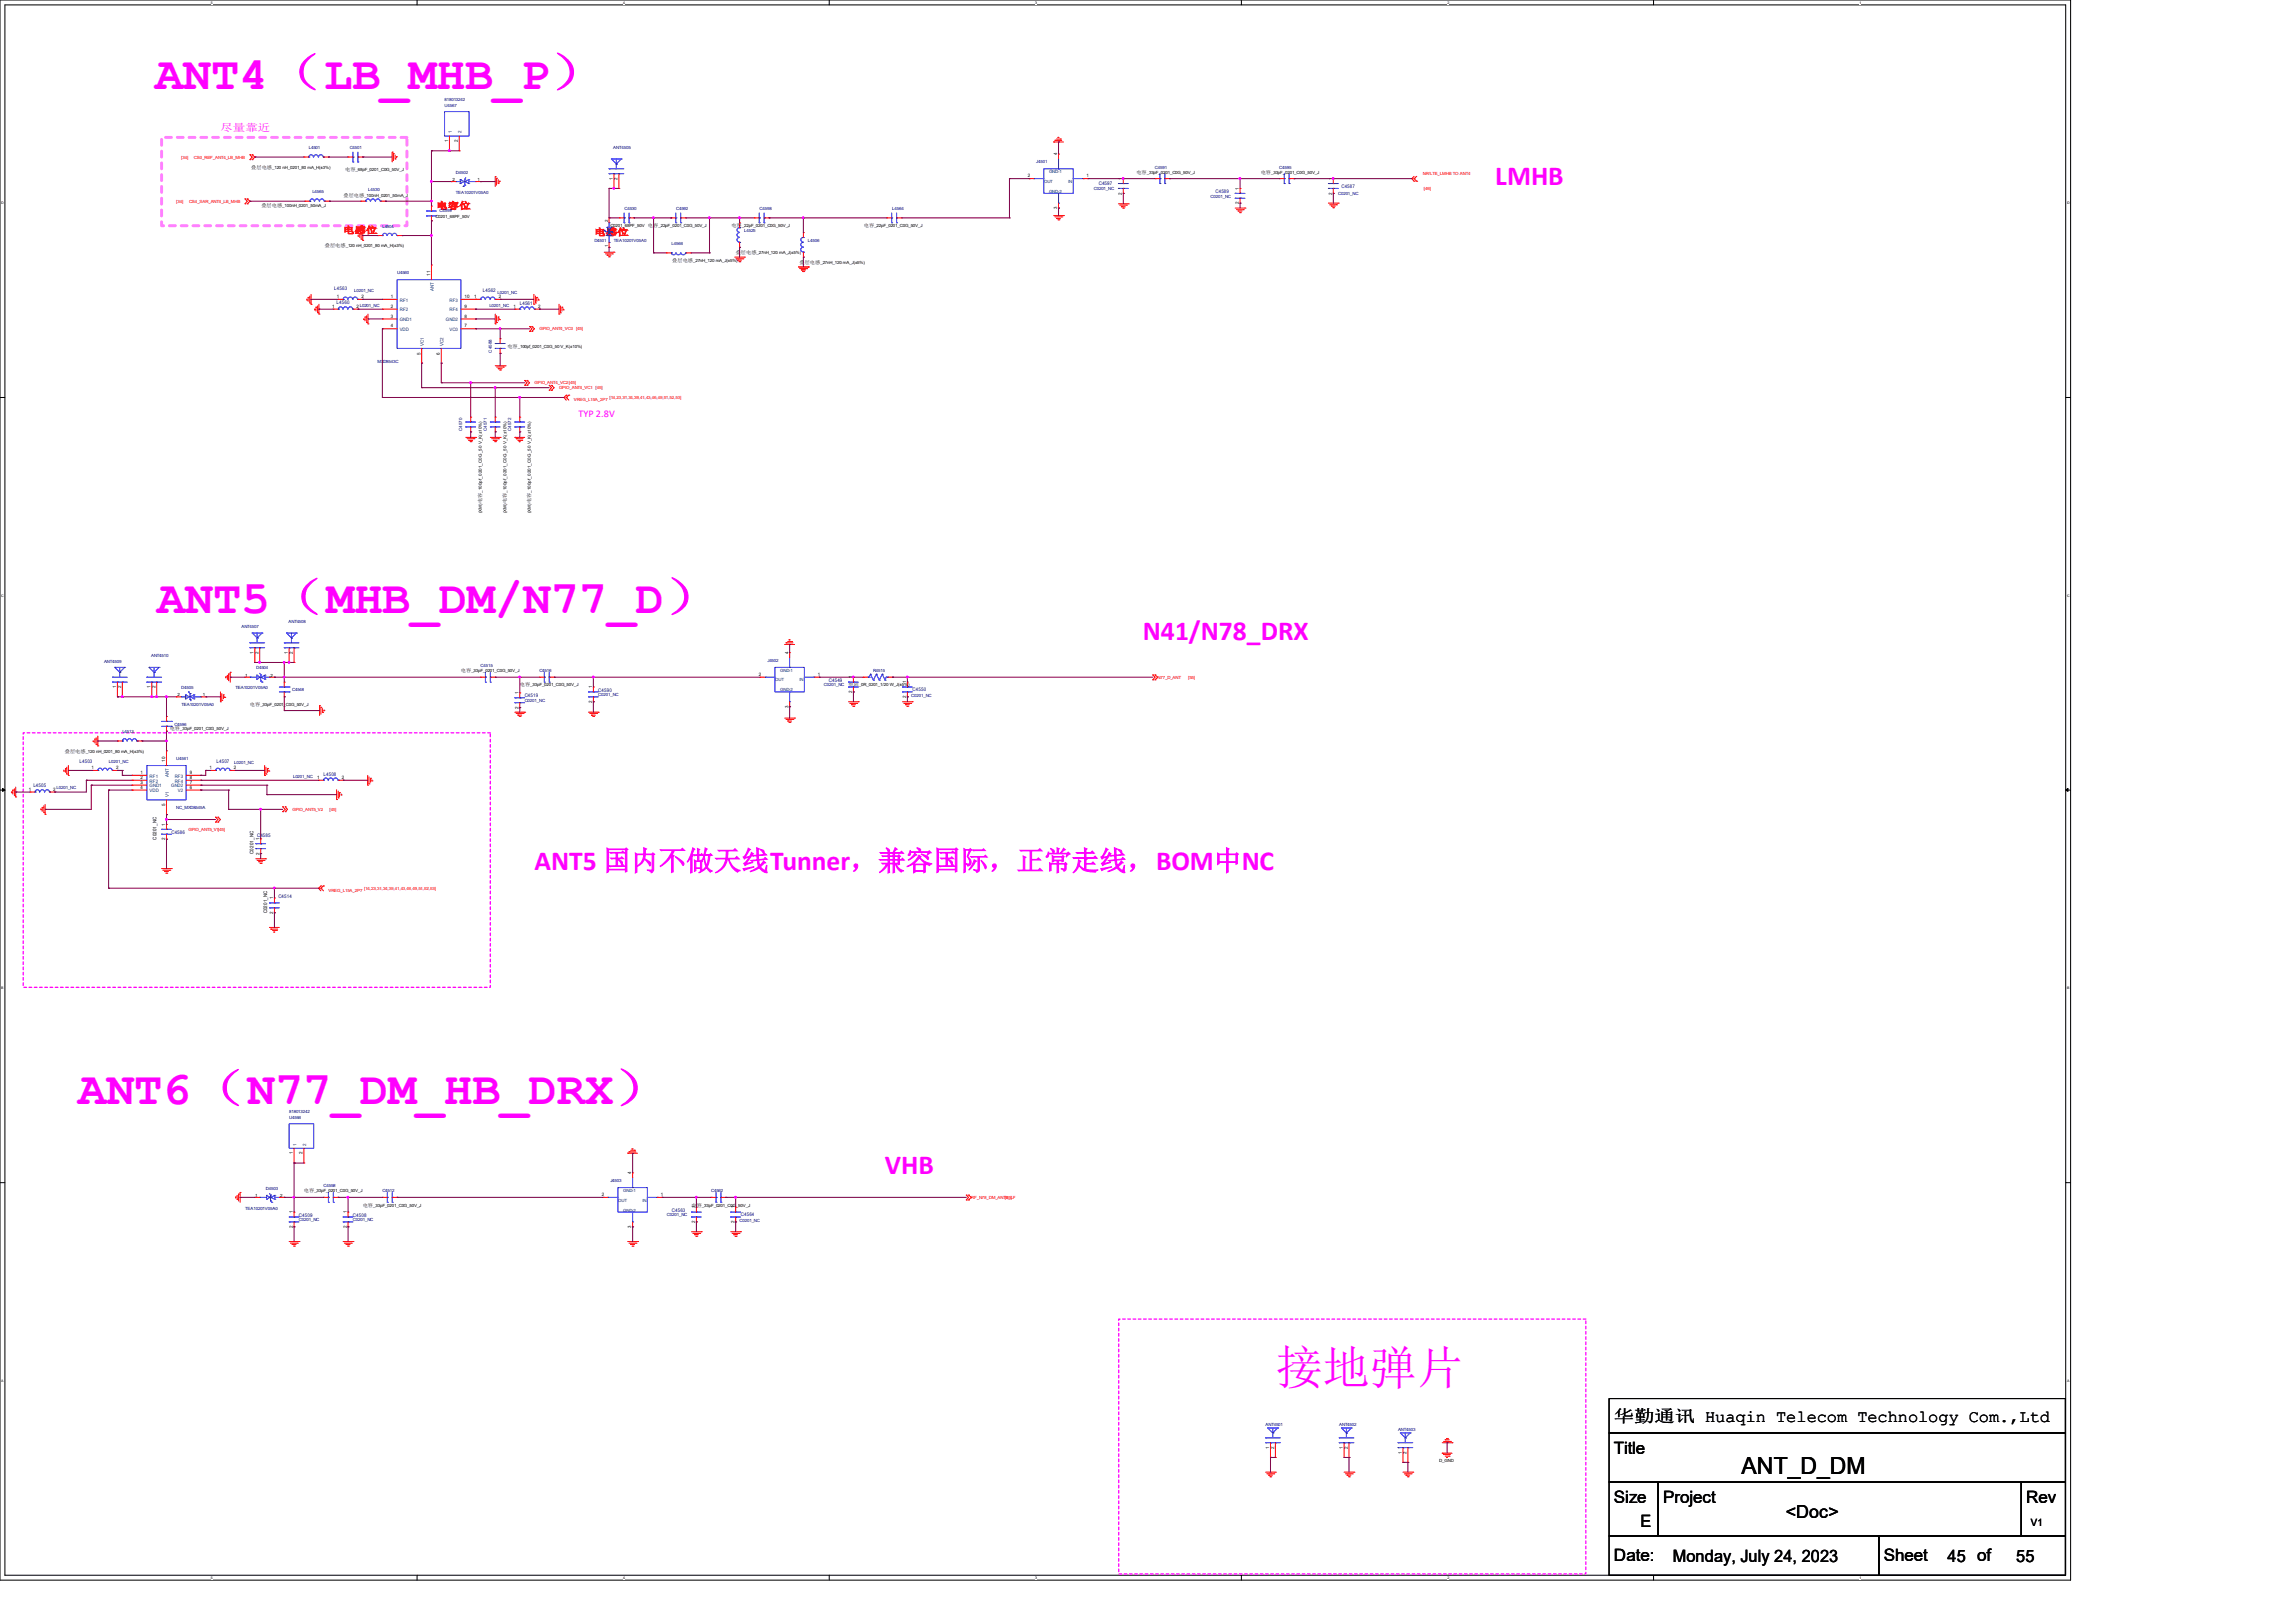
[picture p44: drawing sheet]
<svg xmlns="http://www.w3.org/2000/svg" width="297mm" height="210mm" viewBox="0 0 297 210" stroke-linecap="round" stroke-linejoin="round" font-family="sans-serif">
<defs><g id="words">
<g font-size="6.1" fill="#f0f">
<text x="20.1" y="11.5">ANT4（LB_MHB_P）</text>
<text x="20.3" y="79.4">ANT5（MHB_DM/N77_D）</text>
<text x="10.1" y="142.9">ANT6（N77_DM_HB_DRX）</text>
<text x="165.1" y="179.1">接地弹片</text>
</g>
<g font-size="3.6" fill="#f0f">
<text x="193.5" y="24">LMHB</text>
<text x="147.9" y="82.8">N41/N78_DRX</text>
<text x="69.2" y="112.6">ANT5 国内不做天线Tunner，兼容国际，正常走线，BOM中NC</text>
<text x="114.5" y="152">VHB</text>
</g>
<text font-size="3" x="225.4" y="190.7">ANT_D_DM</text>
<text font-size="2.3" x="231.1" y="196.5">&lt;Doc&gt;</text>
<g font-size="2.2">
<text x="208.9" y="184.1">华勤通讯 Huaqin Telecom Technology Com.,Ltd</text>
<text x="208.9" y="188.1">Title</text>
<text x="208.9" y="194.4">Size</text>
<text x="212.3" y="197.6">E</text>
<text x="215.2" y="194.4">Project</text>
<text x="262.2" y="194.4">Rev</text>
<text x="208.9" y="202.1">Date:</text>
<text x="216.5" y="202.1">Monday, July 24, 2023</text>
<text x="243.8" y="202.1">Sheet</text>
<text x="252" y="202.1">45 of</text>
<text x="260.9" y="202.1">55</text>
</g>
<g font-size="1.3" fill="#f0f">
<text x="28.5" y="16.9">尽量靠近</text>
<text x="74.9" y="54">TYP 2.8V</text>
</g>
<text font-size="1.3" x="262.8" y="197.4">V1</text>
<g font-size="1.2" fill="#f00">
<text x="56.5" y="27">电容位</text>
<text x="44.4" y="30.2">电感位</text>
<text x="76.9" y="30.4">电感位</text>
</g>
<g font-size=".6" fill="#000080">
<text x="57.5" y="13.8">U4567</text>
<text x="57.5" y="13.1">818013242</text>
<text x="40" y="19.3">L4501</text>
<text x="45.3" y="19.3">C4501</text>
<text x="59" y="22.5">D4502</text>
<text x="79.4" y="19.2">ANT4505</text>
<text x="134.1" y="21.1">J4501</text>
<text x="142.2" y="24">C4597</text>
<text x="149.5" y="21.8">C4591</text>
<text x="165.6" y="21.8">C4595</text>
<text x="40.4" y="25">L4565</text>
<text x="47.7" y="24.8">L4530</text>
<text x="49.5" y="29.5">L4504</text>
<text x="56.9" y="27.5">C4599</text>
<text x="59" y="25.1">TEA10201V05A0</text>
<text x="80.8" y="27.2">C4530</text>
<text x="87.5" y="27.2">C4592</text>
<text x="98.3" y="27.2">C4598</text>
<text x="115.5" y="27.2">L4564</text>
<text x="141.6" y="24.6">C0201_NC</text>
<text x="156.7" y="25.6">C0201_NC</text>
<text x="157.3" y="25">C4589</text>
<text x="173.2" y="25.3">C0201_NC</text>
<text x="173.6" y="24.3">C4587</text>
<text x="51.4" y="35.5">U4560</text>
<text x="76.9" y="31.3">D4501</text>
<text x="79.5" y="31.3">TEA10201V05A0</text>
<text x="86.9" y="31.7">L4566</text>
<text x="96.3" y="30">L4525</text>
<text x="104.6" y="31.3">L4506</text>
<text x="43.3" y="37.5">L4563</text>
<text x="43.6" y="39.3">L4560</text>
<text x="45.8" y="37.7">L0201_NC</text>
<text x="46.6" y="39.7">L0201_NC</text>
<text x="62.5" y="37.8">L4562</text>
<text x="63.3" y="39.8">L0201_NC</text>
<text x="64.4" y="38">L0201_NC</text>
<text x="67.3" y="39.5">L4561</text>
<text x="48.9" y="46.9">MXD8543C</text>
<text x="63.6" y="45.6" transform="rotate(-90 63.6 45.6)">C4588</text>
<text x="59.8" y="55.8" transform="rotate(-90 59.8 55.8)">C4570</text>
<text x="63" y="55.8" transform="rotate(-90 63 55.8)">C4571</text>
<text x="66.2" y="55.8" transform="rotate(-90 66.2 55.8)">C4572</text>
<text x="31.2" y="81.3">ANT4507</text>
<text x="37.3" y="80.6">ANT4508</text>
<text x="13.5" y="85.7">ANT4509</text>
<text x="19.6" y="85">ANT4510</text>
<text x="23.5" y="89.2">D4505</text>
<text x="30.5" y="89.2">TEA10201V05A0</text>
<text x="33.1" y="86.6">D4504</text>
<text x="37.8" y="89.5">C4548</text>
<text x="62.2" y="86.3">C4515</text>
<text x="69.8" y="86.9">C4516</text>
<text x="77.4" y="89.5">C4590</text>
<text x="99.3" y="85.6">J4502</text>
<text x="106.6" y="88.8">C0201_NC</text>
<text x="107.3" y="88.2">C4549</text>
<text x="113" y="86.9">R4515</text>
<text x="118.1" y="89.4">C4550</text>
<text x="15.8" y="94.9">L4513</text>
<text x="22.6" y="93.9">C4596</text>
<text x="23.5" y="91.4">TEA10201V05A0</text>
<text x="67.9" y="90.3">C4519</text>
<text x="67.9" y="90.9">C0201_NC</text>
<text x="77.4" y="90.1">C0201_NC</text>
<text x="117.9" y="90.2">C0201_NC</text>
<text x="4.3" y="101.8">L4505</text>
<text x="10.3" y="98.8">L4503</text>
<text x="14.1" y="98.7">L0201_NC</text>
<text x="22.8" y="98.3">U4561</text>
<text x="28" y="98.8">L4507</text>
<text x="30.3" y="98.9">L0201_NC</text>
<text x="37.9" y="100.7">L0201_NC</text>
<text x="41.9" y="100.4">L4508</text>
<text x="7.3" y="102.2">L0201_NC</text>
<text x="22.2" y="107.9">C4586</text>
<text x="22.8" y="104.7">NC_MXD8545A</text>
<text x="33.3" y="108.4">C4585</text>
<text x="36" y="116.2">C4514</text>
<text x="37.4" y="144.8">U4566</text>
<text x="37.4" y="144.1">818013242</text>
<text x="34.4" y="153.9">D4503</text>
<text x="41.9" y="153.6">C4558</text>
<text x="49.5" y="154.2">C4512</text>
<text x="79" y="153">J4503</text>
<text x="92" y="154.2">C4562</text>
<text x="31.7" y="156.5">TEA10201V05A0</text>
<text x="38.7" y="157.4">C4509</text>
<text x="38.7" y="158">C0201_NC</text>
<text x="45.7" y="157.4">C4508</text>
<text x="45.7" y="158">C0201_NC</text>
<text x="86.3" y="157.4">C0201_NC</text>
<text x="87" y="156.8">C4563</text>
<text x="95.7" y="158.2">C0201_NC</text>
<text x="95.9" y="157.3">C4564</text>
<text x="163.8" y="184.6">ANT4501</text>
<text x="173.3" y="184.6">ANT4502</text>
<text x="180.9" y="185.2">ANT4503</text>
</g>
<g font-size=".6" fill="#004080">
<text x="58.5" y="17.3" transform="rotate(-90 58.5 17.3)">1</text>
<text x="59.7" y="17.3" transform="rotate(-90 59.7 17.3)">2</text>
<text x="135.1" y="23.7">OUT</text>
<text x="135.8" y="22.4">GND-1</text>
<text x="138.3" y="23.7">IN</text>
<text x="135.8" y="24.9">GND-2</text>
<text x="51.7" y="39">RF1</text>
<text x="51.7" y="40.3">RF2</text>
<text x="51.7" y="41.6">GND1</text>
<text x="56.1" y="37.7" transform="rotate(-90 56.1 37.7)">ANT</text>
<text x="57.7" y="41.6">GND2</text>
<text x="58.2" y="39">RF3</text>
<text x="58.2" y="40.3">RF4</text>
<text x="51.7" y="42.8">VDD</text>
<text x="54.9" y="44.7" transform="rotate(-90 54.9 44.7)">VC1</text>
<text x="57.4" y="44.7" transform="rotate(-90 57.4 44.7)">VC2</text>
<text x="58.2" y="42.8">VC0</text>
<text x="100.3" y="88.2">OUT</text>
<text x="101" y="89.5">GND-2</text>
<text x="101" y="86.9">GND-1</text>
<text x="103.5" y="88.2">IN</text>
<text x="19.3" y="100.6">RF1</text>
<text x="19.3" y="101.3">RF2</text>
<text x="19.3" y="101.9">GND1</text>
<text x="21.8" y="100.5" transform="rotate(-90 21.8 100.5)">ANT</text>
<text x="22.1" y="101.9">GND2</text>
<text x="22.6" y="100.6">RF3</text>
<text x="22.6" y="101.3">RF4</text>
<text x="19.3" y="102.5">VDD</text>
<text x="21.8" y="103.2" transform="rotate(-90 21.8 103.2)">V1</text>
<text x="23" y="102.5">V2</text>
<text x="38.4" y="148.2" transform="rotate(-90 38.4 148.2)">1</text>
<text x="39.6" y="148.2" transform="rotate(-90 39.6 148.2)">2</text>
<text x="80" y="155.5">OUT</text>
<text x="80.6" y="154.2">GND-1</text>
<text x="83.1" y="155.5">IN</text>
<text x="80.6" y="156.8">GND-2</text>
</g>
<g font-size=".6" fill="#f00">
<text x="23.5" y="20.6">[34]</text>
<text x="25.1" y="20.6">CS0_REF_ANT4_LB_MHB</text>
<text x="184.1" y="22.6">NR/LTE_LMHB TO ANT4</text>
<text x="22.8" y="26.3">[34]</text>
<text x="24.5" y="26.3">CS4_SAR_ANT4_LB_MHB</text>
<text x="184.3" y="24.6">[46]</text>
<text x="69.8" y="42.7">GPIO_ANT4_VC0 [45]</text>
<text x="69.2" y="49.7">GPIO_ANT4_VC2[45]</text>
<text x="72.3" y="50.3">GPIO_ANT4_VC1 [45]</text>
<text x="74.3" y="51.9">VREG_L15A_2P7</text>
<text x="78.9" y="51.6">[14,23,31,34,39,41,43,46,49,51,52,53]</text>
<text x="149.8" y="87.8">N77_D_ANT</text>
<text x="153.7" y="87.8">[55]</text>
<text x="24.4" y="107.5">GPIO_ANT5_V1[45]</text>
<text x="37.8" y="104.9">GPIO_ANT5_V2</text>
<text x="42.6" y="104.9">[45]</text>
<text x="42.5" y="115.4">VREG_L15A_2P7</text>
<text x="47.1" y="115.1">[14,23,31,34,39,41,43,46,49,51,52,53]</text>
<text x="125.7" y="155.1">RF_N78_DM_ANT6_LF</text>
<text x="130" y="155.1">[55]</text>
</g>
<g font-size=".6">
<text x="32.5" y="21.8">叠层电感</text>
<text x="35.2" y="21.8">_120 nH_0201_80 mA_H(±3%)</text>
<text x="44.7" y="22.1">电容</text>
<text x="46" y="22.1">_68pF_0201_C0G_50V_J</text>
<text x="58" y="18.4" transform="rotate(-90 58 18.4)">1</text>
<text x="58.5" y="23.4">2</text>
<text x="59.3" y="18.4" transform="rotate(-90 59.3 18.4)">2</text>
<text x="61.8" y="23.4">1</text>
<text x="79.3" y="23.3" transform="rotate(-90 79.3 23.3)">1</text>
<text x="79.9" y="23.3" transform="rotate(-90 79.9 23.3)">2</text>
<text x="133" y="22.9">2</text>
<text x="136.8" y="20.1" transform="rotate(-90 136.8 20.1)">4</text>
<text x="140.6" y="22.9">1</text>
<text x="145.2" y="23.3" transform="rotate(-90 145.2 23.3)">1</text>
<text x="147.1" y="22.5">电容</text>
<text x="148.4" y="22.5">_33pF_0201_C0G_50V_J</text>
<text x="163.2" y="22.5">电容</text>
<text x="164.5" y="22.5">_33pF_0201_C0G_50V_J</text>
<text x="172.4" y="23.3" transform="rotate(-90 172.4 23.3)">1</text>
<text x="33.8" y="26.8">叠层电感</text>
<text x="36.5" y="26.8">_100nH_0201_50mA_J</text>
<text x="44.4" y="25.4">叠层电感</text>
<text x="47.2" y="25.4">_100nH_0201_50mA_J</text>
<text x="56.3" y="28.2">C0201_68PF_50V</text>
<text x="78.7" y="28.7" transform="rotate(-90 78.7 28.7)">2</text>
<text x="79" y="29.4">C0201_68PF_50V</text>
<text x="83.9" y="29.4">电容</text>
<text x="85.2" y="29.4">_22pF_0201_C0G_50V_J</text>
<text x="94.7" y="29.4">电容</text>
<text x="96" y="29.4">_22pF_0201_C0G_50V_J</text>
<text x="111.8" y="29.4">电容</text>
<text x="113.2" y="29.4">_22pF_0201_C0G_50V_J</text>
<text x="136.8" y="27.1" transform="rotate(-90 136.8 27.1)">3</text>
<text x="145.2" y="25.2" transform="rotate(-90 145.2 25.2)">2</text>
<text x="160.3" y="26.5" transform="rotate(-90 160.3 26.5)">2</text>
<text x="160.3" y="24.6" transform="rotate(-90 160.3 24.6)">1</text>
<text x="172.4" y="25.2" transform="rotate(-90 172.4 25.2)">2</text>
<text x="42" y="32">叠层电感</text>
<text x="44.7" y="32">_120 nH_0201_80 mA_H(±3%)</text>
<text x="55.7" y="35.7" transform="rotate(-90 55.7 35.7)">11</text>
<text x="78.7" y="32" transform="rotate(-90 78.7 32)">1</text>
<text x="87" y="34">叠层电感</text>
<text x="89.7" y="34">_27nH_120 mA_J(±5%)</text>
<text x="95.2" y="32.9">叠层电感</text>
<text x="97.9" y="32.9">_27nH_120 mA_J(±5%)</text>
<text x="103.5" y="34.2">叠层电感</text>
<text x="106.2" y="34.2">_27nH_120 mA_J(±5%)</text>
<text x="43" y="39.8">1</text>
<text x="43.6" y="38.6">1</text>
<text x="46.1" y="39.8">2</text>
<text x="46.8" y="38.6">2</text>
<text x="50.6" y="38.6">1</text>
<text x="50.6" y="39.8">2</text>
<text x="50.6" y="41.1">3</text>
<text x="60.1" y="41.1">8</text>
<text x="60.1" y="38.6">10</text>
<text x="60.1" y="39.8">9</text>
<text x="61.4" y="38.6">1</text>
<text x="64.6" y="38.6">2</text>
<text x="66.5" y="39.8">1</text>
<text x="69.6" y="39.8">2</text>
<text x="50.6" y="42.4">4</text>
<text x="54.4" y="45.9" transform="rotate(-90 54.4 45.9)">5</text>
<text x="56.9" y="45.9" transform="rotate(-90 56.9 45.9)">6</text>
<text x="60.1" y="42.4">7</text>
<text x="65.7" y="45">电容</text>
<text x="67" y="45">_100pf_0201_C0G_50 V_K(±10%)</text>
<text x="62.4" y="65.2" transform="rotate(-90 62.4 65.2)">电容</text>
<text x="62.4" y="63.8" transform="rotate(-90 62.4 63.8)">_100pf_0201_C0G_50 V_K(±10%)</text>
<text x="65.5" y="65.2" transform="rotate(-90 65.5 65.2)">电容</text>
<text x="65.5" y="63.8" transform="rotate(-90 65.5 63.8)">_100pf_0201_C0G_50 V_K(±10%)</text>
<text x="68.7" y="65.2" transform="rotate(-90 68.7 65.2)">电容</text>
<text x="68.7" y="63.8" transform="rotate(-90 68.7 63.8)">_100pf_0201_C0G_50 V_K(±10%)</text>
<text x="62.4" y="66.4" transform="rotate(-90 62.4 66.4)">(XM)</text>
<text x="65.5" y="66.4" transform="rotate(-90 65.5 66.4)">(XM)</text>
<text x="68.7" y="66.4" transform="rotate(-90 68.7 66.4)">(XM)</text>
<text x="15" y="89.1" transform="rotate(-90 15 89.1)">1</text>
<text x="15.7" y="89.1" transform="rotate(-90 15.7 89.1)">2</text>
<text x="19.5" y="89.1" transform="rotate(-90 19.5 89.1)">1</text>
<text x="20.1" y="89.1" transform="rotate(-90 20.1 89.1)">2</text>
<text x="31.7" y="87.6">1</text>
<text x="32.8" y="84.6" transform="rotate(-90 32.8 84.6)">1</text>
<text x="33.4" y="84.6" transform="rotate(-90 33.4 84.6)">2</text>
<text x="35" y="87.6">2</text>
<text x="37.3" y="84.6" transform="rotate(-90 37.3 84.6)">1</text>
<text x="37.9" y="84.6" transform="rotate(-90 37.9 84.6)">2</text>
<text x="59.6" y="86.9">电容</text>
<text x="61" y="86.9">_33pF_0201_C0G_50V_J</text>
<text x="67.1" y="89.8" transform="rotate(-90 67.1 89.8)">1</text>
<text x="67.3" y="88.8">电容</text>
<text x="68.6" y="88.8">_33pF_0201_C0G_50V_J</text>
<text x="76.6" y="89.1" transform="rotate(-90 76.6 89.1)">1</text>
<text x="98.2" y="87.5">2</text>
<text x="102" y="84.6" transform="rotate(-90 102 84.6)">4</text>
<text x="105.8" y="87.5">1</text>
<text x="109.8" y="88.8">电阻</text>
<text x="110.3" y="89.7" transform="rotate(-90 110.3 89.7)">2</text>
<text x="110.3" y="87.8" transform="rotate(-90 110.3 87.8)">1</text>
<text x="111.2" y="88.8">_0R_0201_1/20 W_J(±5%)</text>
<text x="117.3" y="88.4" transform="rotate(-90 117.3 88.4)">1</text>
<text x="22" y="94.5">电容</text>
<text x="23" y="90.1">2</text>
<text x="23.3" y="94.5">_33pF_0201_C0G_50V_J</text>
<text x="26.2" y="90.1">1</text>
<text x="32.3" y="91.4">电容</text>
<text x="33.7" y="91.4">_33pF_0201_C0G_50V_J</text>
<text x="67.1" y="91.7" transform="rotate(-90 67.1 91.7)">2</text>
<text x="76.6" y="91" transform="rotate(-90 76.6 91)">2</text>
<text x="102" y="91.6" transform="rotate(-90 102 91.6)">3</text>
<text x="117.3" y="90.3" transform="rotate(-90 117.3 90.3)">2</text>
<text x="8.4" y="97.4">叠层电感</text>
<text x="11.1" y="97.4">_120 nH_0201_80 mA_H(±3%)</text>
<text x="11.9" y="99.5">1</text>
<text x="15" y="99.5">2</text>
<text x="18.2" y="100.2">1</text>
<text x="18.2" y="100.8">2</text>
<text x="18.2" y="101.4">3</text>
<text x="21.4" y="98.6" transform="rotate(-90 21.4 98.6)">10</text>
<text x="24.6" y="100.2">9</text>
<text x="24.6" y="100.8">8</text>
<text x="24.6" y="101.4">7</text>
<text x="27.1" y="99.5">1</text>
<text x="30.3" y="99.5">2</text>
<text x="41.1" y="100.8">1</text>
<text x="44.2" y="100.8">2</text>
<text x="3.7" y="102.3">1</text>
<text x="6.9" y="102.3">2</text>
<text x="18.2" y="102.1">4</text>
<text x="21.4" y="106.8" transform="rotate(-90 21.4 106.8)">1</text>
<text x="21.4" y="104.3" transform="rotate(-90 21.4 104.3)">5</text>
<text x="24.6" y="102.1">6</text>
<text x="20.2" y="108.7" transform="rotate(-90 20.2 108.7)">C0201_NC</text>
<text x="21.4" y="108.8" transform="rotate(-90 21.4 108.8)">2</text>
<text x="32.8" y="110.5" transform="rotate(-90 32.8 110.5)">C0201_NC</text>
<text x="33.6" y="110.6" transform="rotate(-90 33.6 110.6)">2</text>
<text x="33.6" y="108.7" transform="rotate(-90 33.6 108.7)">1</text>
<text x="34.6" y="118.2" transform="rotate(-90 34.6 118.2)">C0201_NC</text>
<text x="35.3" y="118.3" transform="rotate(-90 35.3 118.3)">2</text>
<text x="35.3" y="116.4" transform="rotate(-90 35.3 116.4)">1</text>
<text x="37.9" y="149.4" transform="rotate(-90 37.9 149.4)">1</text>
<text x="39.2" y="149.4" transform="rotate(-90 39.2 149.4)">2</text>
<text x="33" y="154.9">1</text>
<text x="36.3" y="154.9">2</text>
<text x="39.3" y="154.2">电容</text>
<text x="40.7" y="154.2">_33pF_0201_C0G_50V_J</text>
<text x="77.9" y="154.8">2</text>
<text x="81.7" y="151.9" transform="rotate(-90 81.7 151.9)">4</text>
<text x="85.5" y="154.8">1</text>
<text x="37.9" y="158.9" transform="rotate(-90 37.9 158.9)">2</text>
<text x="37.9" y="157" transform="rotate(-90 37.9 157)">1</text>
<text x="44.9" y="158.9" transform="rotate(-90 44.9 158.9)">2</text>
<text x="44.9" y="157" transform="rotate(-90 44.9 157)">1</text>
<text x="46.9" y="156.1">电容</text>
<text x="48.3" y="156.1">_33pF_0201_C0G_50V_J</text>
<text x="81.7" y="158.9" transform="rotate(-90 81.7 158.9)">3</text>
<text x="89.5" y="156.1">电容</text>
<text x="90" y="158.3" transform="rotate(-90 90 158.3)">2</text>
<text x="90" y="156.4" transform="rotate(-90 90 156.4)">1</text>
<text x="90.8" y="156.1">_33pF_0201_C0G_50V_J</text>
<text x="95" y="158.3" transform="rotate(-90 95 158.3)">2</text>
<text x="95" y="156.4" transform="rotate(-90 95 156.4)">1</text>
<text x="164.3" y="187.5" transform="rotate(-90 164.3 187.5)">1</text>
<text x="164.9" y="187.5" transform="rotate(-90 164.9 187.5)">2</text>
<text x="173.8" y="187.5" transform="rotate(-90 173.8 187.5)">1</text>
<text x="174.4" y="187.5" transform="rotate(-90 174.4 187.5)">2</text>
<text x="181.4" y="188.1" transform="rotate(-90 181.4 188.1)">1</text>
<text x="182" y="188.1" transform="rotate(-90 182 188.1)">2</text>
<text x="186.3" y="189.2">D_GND</text>
</g>
<g font-size=".5">
<text x="27.3" y=".5">5</text>
<text x="80.6" y=".5">4</text>
<text x="134" y=".5">3</text>
<text x="187.3" y=".5">2</text>
<text x="240.7" y=".5">1</text>
<text x=".2" y="26.4">D</text>
<text x="267.5" y="26.4">D</text>
<text x=".2" y="77.2">C</text>
<text x="267.5" y="77.2">C</text>
<text x=".2" y="128">B</text>
<text x="267.5" y="128">B</text>
<text x=".2" y="178.8">A</text>
<text x="267.5" y="178.8">A</text>
<text x="27.3" y="204.3">5</text>
<text x="80.6" y="204.3">4</text>
<text x="134" y="204.3">3</text>
<text x="187.3" y="204.3">2</text>
<text x="240.7" y="204.3">1</text>
</g>
</g></defs>
<path d="M0 0h268v204.5h-268zM.6 .6h266.7v203.2h-266.7z" fill="none" stroke="#000" stroke-width=".13"/>
<g fill="#fff">
<path d="M27.3 .1h.2v.5h-.2z"/>
<path d="M27.3 203.9h.2v.5h-.2z"/>
</g>
<path d="M54 0v.6M54 203.8v.7" fill="none" stroke="#000" stroke-width=".13"/>
<g fill="#fff">
<path d="M80.6 .1h.3v.5h-.3z"/>
<path d="M80.6 203.9h.3v.5h-.3z"/>
</g>
<path d="M107.3 0v.6M107.3 203.8v.7" fill="none" stroke="#000" stroke-width=".13"/>
<g fill="#fff">
<path d="M134 .1h.2v.5h-.2z"/>
<path d="M134 203.9h.2v.5h-.2z"/>
</g>
<path d="M160.7 0v.6M160.7 203.8v.7" fill="none" stroke="#000" stroke-width=".13"/>
<g fill="#fff">
<path d="M187.3 .1h.2v.5h-.2z"/>
<path d="M187.3 203.9h.2v.5h-.2z"/>
</g>
<path d="M214 0v.6M214 203.8v.7" fill="none" stroke="#000" stroke-width=".13"/>
<g fill="#fff">
<path d="M240.7 .1h.2v.5h-.2z"/>
<path d="M240.7 203.9h.2v.5h-.2z"/>
<path d="M.2 26h.3v.5h-.3z"/>
<path d="M267.5 26h.3v.5h-.3z"/>
<path d="M.2 76.8h.3v.5h-.3z"/>
<path d="M267.5 76.8h.3v.5h-.3z"/>
</g>
<path d="M0 51.4h.6M267.3 51.4h.7" fill="none" stroke="#000" stroke-width=".13"/>
<g fill="#fff">
<path d="M.2 127.6h.2v.5h-.2z"/>
<path d="M267.5 127.6h.3v.5h-.3z"/>
</g>
<path d="M0 102.2h.6M267.3 102.2h.7" fill="none" stroke="#000" stroke-width=".13"/>
<path d="M.3 102l.3 .2-.3 .2zM267.3 102.2l.3-.2v.4z" fill="#000" stroke="#000" stroke-width=".13"/>
<g fill="#fff">
<path d="M.2 178.4h.3v.5h-.3z"/>
<path d="M267.5 178.4h.3v.5h-.3z"/>
</g>
<path d="M0 153h.6M267.3 153h.7M208.2 185.4h59.1v6.4h-59.1zM208.2 181h59.1v4.4h-59.1zM208.2 191.8h6.4v7h-6.4zM208.2 198.8h35v5h-35zM214.6 191.8h47v7h-47zM243.2 198.8h24.1v5h-24.1zM261.6 191.8h5.7v7h-5.7z" fill="none" stroke="#000" stroke-width=".13"/>
<path d="M3 94.8h60.5v33h-60.5zM144.8 170.7h60.4v33h-60.4z" fill="none" stroke="#f0f" stroke-width=".17" stroke-dasharray=".3 .3"/>
<path d="M20.9 17.8h31.8v11.4h-31.8z" fill="none" stroke="#ff80ff" stroke-width=".38" stroke-dasharray=".8 .8"/>
<g fill="none" stroke="#f00" stroke-width=".13">
<path d="M50.8 19.7h.1M50.8 19.7v1.3M50.9 19.9h.1M50.9 19.9v.9M58.2 19.5h.1M58.2 17.6v1.9M59.4 19.5h.1M59.4 17.6v1.9M136.4 18.4h.1M136.4 18.4h1.2M136.5 18.2h.1M136.5 18.2h.9"/>
<path d="M136.7 18h.5M136.9 17.8h.1M137 19.9h.1M137 19.9v.7M137.2 18h.1M31.7 25.7h.1M31.7 26.4h.1M31.7 25.7l.3 .3-.3 .4M32 26.4h.1M32 25.7h.1M32 25.7l.3 .3-.3 .4M32.3 20h.1"/>
<path d="M32.3 20.7h.1M32.3 20l.3 .3-.3 .4M32.6 20.7h.1M32.6 20h.1M32.6 20l.4 .3-.4 .4M39.3 20.3h.1M39.3 20.3h.7M39.5 26h.1M39.5 26h.6M39.7 38.8h.1M39.7 38.7v.1M39.9 38.5h.1"/>
<path d="M39.9 38.5v.5M40.1 39.2h.1M40.1 38.3v.9M40.3 39.4h.1M40.3 38.1v1.3M40.7 40v.1M40.9 39.8h.1M40.9 39.8v.5M41.1 39.6v.9M41.3 39.4v1.2M41.9 20.3h.6M42 26h.6"/>
<path d="M42.5 20.3h.1M42.6 26h.1M43.8 38.7h.1M43.8 38.7h.6M45 20.3h.1M45 20.3h.7M46.3 38.7h.6M46.3 20.3h.6M46.4 30.6h.1M46.4 30.4v.2M46.6 30.2h.1M46.6 30.2v.5"/>
<path d="M46.7 26h.1M46.7 26h.6M46.7 30.9h.1M46.7 30.1v.8M46.9 31.1h.1M46.9 38.7h.1M46.9 20.3h.1M46.9 29.8v1.3M48.9 30.5h.1M48.9 30.5h.6M49.2 26h.7M49.5 38.7h.1"/>
<path d="M49.5 38.7h1.9M49.9 26h.1M51.1 20.6h.1M51.1 20.1v.5M51.3 20.3h.1M51.3 20.3v.1M51.4 30.5h.6M52 30.5h.1M55.8 34.3h.1M55.8 26.7h.1M55.8 28.6h.1M55.8 26.7v.6"/>
<path d="M55.8 27.9v.7M55.8 34.3v1.9M58.4 23.5h.1M58.4 23.5h.6M59.6 38.7h2.6M61.6 38.7h.1M61.6 23.5h.6M62.2 23.5h.1M64.1 22.9h.1M64.1 22.9v1.2M64.1 38.7h.6M64.3 23.1h.1"/>
<path d="M64.3 23.1v.9M64.5 23.7h.1M64.5 23.2v.5M64.6 23.5h.1M64.6 23.5v.1M64.7 38.7h.1M69.1 39.4h.1M69.1 38.1v1.3M69.3 39.2h.1M69.3 38.3v.9M69.5 38.5h.1M69.5 38.5v.5"/>
<path d="M69.7 38.8h.1M69.7 38.7v.1M72.3 39.4v1.2M72.5 39.6v.9M72.7 39.8h.1M72.7 39.8v.5M72.9 40v.1M78.2 32.6h1.3M78.4 32.9h.8M78.6 33h.1M78.6 33h.5M78.7 33.2h.2"/>
<path d="M78.8 32h.1M78.8 28.2h.1M78.8 28.2v.6M78.8 31.4v.6M78.9 33.2h.1M79.2 32.9h.1M79.5 32.6h.1M79.5 24.4h.1M79.5 22.5v1.9M80.1 24.4h.1M80.1 22.5v1.9M80.1 28.2h.1"/>
<path d="M80.1 28.2h.7M81.4 28.2h.6M82 28.2h.1M86.2 32.7h.1M86.2 32.7h.7M86.8 28.2h.1M86.8 28.2h.7M88.1 28.2h.6M88.7 28.2h.1M88.8 32.7h.6M89.4 32.7h.1M95.1 33.3h1.3"/>
<path d="M95.2 33.5h.9M95.5 33.7h.1M95.5 33.7h.5M95.6 33.9h.2M95.7 32h.1M95.7 28.8h.1M95.7 28.8v.7M95.7 31.4v.6M95.8 33.9h.1M96.1 33.5h.1M96.4 33.3h.1M97.6 28.2h.1"/>
<path d="M97.6 28.2h.7M98.9 28.2h.6M99.5 28.2h.1M103.3 34.5h1.3M103.5 34.8h.9M103.7 34.9h.1M103.7 34.9h.5M103.9 35.1h.1M104 33.3h.1M104 30.1h.1M104 30.1v.6M104 32.6v.7"/>
<path d="M104 35.1h.1M104.4 34.8h.1M104.6 34.5h.1M114.8 28.2h.1M114.8 28.2h.6M116 28.2h.7M116.7 28.2h.1M133.2 23.1h.1M133.2 23.1h.6M136.4 27.9h1.2M136.5 28.1h.9M136.7 28.3h.1"/>
<path d="M136.7 28.3h.5M136.9 28.4h.1M137 26.9h.1M137 26.3v.6M137 28.4h.1M137.4 28.1h.1M137.6 27.9h.1M140.2 23.1h.6M140.8 23.1h.1M144.7 26.4h1.3M144.9 26.5h.9M145.1 26.8h.1"/>
<path d="M145.1 26.8h.5M145.3 26.9h.1M145.4 23.1h.1M145.4 25h.1M145.4 23.1v.6M145.4 24.4v.6M145.4 26.9h.1M145.8 26.5h.1M146 26.4h.1M149.5 23.1h.1M149.5 23.1h.6M150.7 23.1h.7"/>
<path d="M151.4 23.1h.1M159.9 26.9h1.2M160 27.1h.9M160.2 27.3h.1M160.2 27.3h.5M160.4 27.5h.1M160.5 24.4h.1M160.5 26.3h.1M160.5 24.4v.6M160.5 25.7v.6M160.5 27.5h.1M160.9 27.1h.1"/>
<path d="M161.1 26.9h.1M165.6 23.1h.1M165.6 23.1h.6M166.8 23.1h.7M167.5 23.1h.1M171.9 26.3h1.3M172.1 26.5h.9M172.3 26.7h.1M172.3 26.7h.5M172.5 26.9h.1M172.6 23.1h.1M172.6 25h.1"/>
<path d="M172.6 23.1v.6M172.6 24.4v.6M172.6 26.9h.1M173 26.5h.1M173.2 26.3h.1M182.7 23.1h.1M182.7 23.1l.3 .4M183 23.1h.1M183 23.5h.1M183 23.1l.3 .4M183 22.8l-.3 .3M183.3 23.5h.1"/>
<path d="M183.3 22.8l-.3 .3M40.7 40.1h.1M41.1 40.5h.1M41.3 40.6h.1M43.1 40h.1M43.1 40h.7M45.7 40h.6M46.3 40h.1M47.1 41.4h.1M47.1 41.2v.2M47.2 41h.1M47.2 41v.5"/>
<path d="M47.5 41.7h.1M47.5 40.9v.8M47.6 41.9h.1M47.6 40.6v1.3M49.5 42.5h.1M49.5 40h.1M49.5 41.3h.1M49.5 42.5h1.9M49.5 40h1.9M49.5 41.3h1.9M54.6 47h.1M54.6 45.1v1.9"/>
<path d="M57.1 47h.1M57.1 45.1v1.9M59.6 42.5h2M59.6 40h2M59.6 41.3h2M60.3 56.6h1.3M60.5 56.8h.8M60.7 57h.1M60.7 57h.5M60.8 57.1h.2M60.9 54h.1M60.9 55.9h.1"/>
<path d="M60.9 54v.6M60.9 55.2v.7M61 57.1h.1M61.3 56.8h.1M61.6 56.6h.1M61.6 42.5h.1M61.6 41.3h.1M61.6 40h.1M63.5 56.6h1.2M63.6 56.8h.9M63.8 57h.1M63.8 57h.5"/>
<path d="M64 57.1h.1M64.1 41.9h.1M64.1 54h.1M64.1 55.9h.1M64.1 40.6v1.3M64.1 54v.6M64.1 55.2v.7M64.1 47.3h1.3M64.1 57.1h.1M64.3 41.7h.1M64.3 40.9v.8M64.3 47.5h.9"/>
<path d="M64.5 41h.1M64.5 47.7h.1M64.5 41v.5M64.5 47.7h.5M64.5 56.8h.1M64.6 41.4h.1M64.6 41.2v.2M64.6 47.9h.2M64.7 56.6h.1M64.7 43.8h.1M64.7 45.7h.1M64.7 43.8v.6"/>
<path d="M64.7 45.1v.6M64.8 47.9h.1M65.2 47.5h.1M65.4 47.3h.1M66.6 56.6h.1M66.6 40h.1M66.6 56.6h1.3M66.6 40h.7M66.8 56.8h.1M66.8 56.8h.9M67 57h.5M67.2 57.1h.1"/>
<path d="M67.3 54h.1M67.3 55.9h.1M67.3 54v.6M67.3 55.2v.7M67.5 57h.1M67.9 49.9h.1M67.9 49.2h.1M67.9 49.2l.3 .3-.3 .4M68.2 49.9h.1M68.2 49.2h.1M68.2 49.2l.3 .3-.3 .4M68.5 42.9h.1"/>
<path d="M68.5 42.2h.1M68.5 42.2l.3 .3-.3 .4M68.8 42.9h.1M68.8 42.2h.1M68.8 42.2l.4 .3-.4 .4M69.2 40h.6M69.8 40h.1M71.1 50.5h.1M71.1 49.9h.1M71.1 49.9l.3 .3-.3 .3M71.4 50.5h.1M71.4 49.9h.1"/>
<path d="M71.4 49.9l.3 .3-.3 .3M72.3 40.6h.1M72.5 40.5h.1M72.9 40.1h.1M73 51.4h.1M73 51.4l.3 .4M73.3 51.4h.1M73.3 51.1h.1M73.3 51.4l.3 .4M73.3 51.1l-.3 .3M73.6 51.1h.1M73.6 51.1l-.3 .3"/>
<path d="M8.3 99.8h.1M8.3 99.7v.1M8.5 99.4h.1M8.5 99.4v.5M8.6 99.3v.9M8.8 99.1v1.2M12 99.7h.1M12 99.7h.7M12.1 96h.1M12.1 95.8v.2M12.3 95.6h.1M12.3 95.6v.5"/>
<path d="M12.4 96.4h.1M12.4 95.5v.9M12.7 96.5h.1M12.7 95.2v1.3M14.6 99.7h.6M15.2 95.9h.1M15.2 99.7h.1M15.2 90.2h.1M15.2 95.9h.6M15.2 88.3v1.9M15.8 90.2h.1M15.8 88.3v1.9"/>
<path d="M17.7 95.9h.7M18.4 95.9h.1M19.6 90.2h.1M19.6 88.3v1.9M20.3 90.2h.1M20.3 88.3v1.9M21.5 97.2h.1M21.5 94.6h.1M21.5 92.7h.1M21.5 92.7v.6M21.5 94v.6M21.5 97.2v1.9"/>
<path d="M22.8 90.2h.1M22.8 90.2h.7M26 90.2h.6M26.6 90.2h.1M27.3 99.7h.1M27.3 99.7h.6M28.5 90.8h.1M28.5 89.5v1.3M28.7 90.6h.1M28.7 89.7v.9M28.9 89.9h.1M28.9 89.9v.5"/>
<path d="M29.1 90.3h.1M29.1 90.1v.2M29.2 87.6h.1M29.2 87.6v.1M29.4 87.9h.1M29.4 87.4v.5M29.6 87.2h.1M29.6 87.2v.9M29.8 87h.1M29.8 87v1.3M29.8 99.7h.6M30.4 99.7h.1"/>
<path d="M31.7 87.6h.1M31.7 87.6h.6M33 85.7h.1M33 83.8v1.9M33.6 85.7h.1M33.6 83.8v1.9M34.2 99.1v1.2M34.4 99.3v.9M34.6 99.4h.1M34.6 99.4v.5M34.8 99.8h.1M34.8 99.7v.1"/>
<path d="M34.9 87.6h.6M35.5 87.6h.1M36.8 90.2h.1M36.8 88.3h.1M36.8 88.3v.6M36.8 89.5v.7M37.4 85.7h.1M37.4 83.8v1.9M38.1 85.7h.1M38.1 83.8v1.9M41.4 91.3h.1M41.4 91.3v1.3"/>
<path d="M41.5 91.5h.1M41.5 91.5v.9M41.7 92.2h.1M41.7 91.7v.5M41.9 91.9h.1M41.9 91.9v.1M62.2 87.6h.1M62.2 87.6h.6M63.5 87.6h.6M64.1 87.6h.1M66.6 92.2h1.3M66.8 92.3h.9"/>
<path d="M67 92.5h.1M67 92.5h.5M67.2 92.7h.1M67.3 89.7h.1M67.3 91.6h.1M67.3 89.7v.6M67.3 90.9v.7M67.3 92.7h.1M67.7 92.3h.1M67.9 92.2h.1M69.8 87.6h.1M69.8 87.6h.6"/>
<path d="M71.1 87.6h.6M71.7 87.6h.1M76.2 92.2h1.2M76.3 92.3h.9M76.5 92.5h.1M76.5 92.5h.5M76.7 92.7h.1M76.8 88.9h.1M76.8 90.8h.1M76.8 88.9v.6M76.8 90.2v.6M76.8 92.7h.1"/>
<path d="M77.2 92.3h.1M77.4 92.2h.1M98.4 87.6h.1M98.4 87.6h.6M101.6 83.4h.1M101.6 83.4h1.2M101.6 92.9h1.2M101.7 83.2h.1M101.7 83.2h.9M101.7 93.1h.9M101.9 93.3h.1M101.9 83h.5"/>
<path d="M101.9 93.3h.5M102.1 82.8h.1M102.1 93.5h.1M102.2 91.4h.1M102.2 84.5h.1M102.2 84.5v.6M102.2 90.8v.6M102.2 93.5h.1M102.4 83h.1M102.6 93.1h.1M102.8 92.9h.1M105.4 87.6h.6"/>
<path d="M106 87.6h.1M109.8 90.8h1.3M110 91h.9M110.2 91.2h.1M110.2 91.2h.5M110.4 91.4h.1M110.4 87.6h.1M110.4 89.5h.1M110.4 87.6v.7M110.4 88.9v.6M110.5 91.4h.1M110.9 91h.1"/>
<path d="M111.1 90.8h.1M111.7 87.6h.1M111.7 87.6h.7M114.9 87.6h.6M115.5 87.6h.1M116.8 90.8h1.3M117 91h.9M117.2 91.2h.1M117.2 91.2h.5M117.3 91.4h.2M117.4 88.3h.1M117.4 90.2h.1"/>
<path d="M117.4 88.3v.6M117.4 89.5v.7M117.5 91.4h.1M117.9 91h.1M118.1 90.8h.1M149.2 88h.1M149.2 87.3h.1M149.2 87.3l.3 .3-.3 .4M149.5 88h.1M149.5 87.3h.1M149.5 87.3l.3 .3-.3 .4M1.5 102.6h.1"/>
<path d="M1.5 102.4v.2M1.7 102.2h.1M1.7 102.2v.5M1.9 103h.1M1.9 102.1v.9M2 103.1h.1M2 101.9v1.2M3.9 102.5h.1M3.9 102.5h.6M5.3 104.8h.1M5.3 104.6v.2M5.5 104.5h.1"/>
<path d="M5.5 104.5v.5M5.7 105.2h.1M5.7 104.3v.9M5.8 105.4h.1M5.8 104.1v1.3M6.4 102.5h.7M7.1 102.5h.1M8.6 100.2h.1M8.8 100.3h.1M17.1 100.3h.1M17.1 101h.1M17.1 101.6h.1"/>
<path d="M17.1 102.2h.1M17.1 100.3h1.9M17.1 101h1.9M17.1 101.6h1.9M17.1 102.2h1.9M20.9 112.4h1.3M21.1 112.6h.9M21.3 112.8h.1M21.3 112.8h.5M21.5 113h.1M21.5 105.4h.1M21.5 106.7h.1"/>
<path d="M21.5 108.6h.1M21.5 103.5v1.9M21.5 106.7v.6M21.5 107.9v.7M21.6 113h.1M22 112.6h.1M22.2 112.4h.1M24.1 100.3h1.9M24.1 101h1.9M24.1 101.6h1.9M24.1 102.2h1.9M26 100.3h.1"/>
<path d="M26 101h.1M26 101.6h.1M26 102.2h.1M27.9 106.4h.1M27.9 105.7h.1M27.9 105.7l.3 .3-.3 .4M28.2 106.4h.1M28.2 105.7h.1M28.2 105.7l.3 .3-.3 .4M33.1 111.1h1.3M33.3 111.3h.9M33.5 111.5h.1"/>
<path d="M33.5 111.5h.5M33.7 111.7h.1M33.7 108.5h.1M33.7 110.4h.1M33.7 108.5v.7M33.7 109.8v.6M33.8 111.7h.1M34.2 111.3h.1M34.2 100.3h.1M34.4 111.1h.1M34.4 100.2h.1M35.5 116.2h.1"/>
<path d="M35.5 118.1h.1M35.5 116.2v.6M35.5 117.5v.6M36.6 105h.1M36.6 104.4h.1M36.6 104.4l.3 .3-.3 .3M36.9 105h.1M36.9 104.4h.1M36.9 104.4l.3 .3-.3 .3M41.2 114.9h.1M41.2 101h.1M41.2 114.9l.3 .4"/>
<path d="M41.2 101h.7M41.5 114.9h.1M41.5 114.6h.1M41.5 114.9l.4 .4M41.5 114.6l-.3 .3M41.9 114.6h.1M41.9 114.6l-.4 .3M43.6 103.5h.1M43.6 102.2v1.3M43.8 103.3h.1M43.8 102.4v.9M43.8 101h.6"/>
<path d="M43.9 102.6h.1M43.9 102.6v.5M44.2 102.9h.1M44.2 102.7v.2M44.4 101h.1M47.6 101.6h.1M47.6 100.3v1.3M47.8 101.4h.1M47.8 100.5v.9M48 100.7h.1M48 100.7v.5M48.1 101h.1"/>
<path d="M48.1 100.9v.1M34.9 120h.1M34.9 120h1.3M35.1 120.2h.1M35.1 120.2h.8M35.3 120.4h.5M35.4 120.6h.1M35.4 120.6h.2M35.8 120.4h.1M30.5 154.9h.1M30.5 154.9v.1M30.7 155.2h.1"/>
<path d="M30.7 154.7v.5M30.9 154.5h.1M30.9 154.5v.9M31.1 154.3h.1M31.1 154.3v1.3M33 154.9h.1M33 154.9h.6M36.2 154.9h.6M36.8 154.9h.1M38.1 150.5h.1M38.1 156.8h.1M38.1 158.7h.1"/>
<path d="M38.1 148.6v1.9M38.1 156.8v.7M38.1 158.1v.6M39.3 150.5h.1M39.3 148.6v1.9M41.9 154.9h.1M41.9 154.9h.6M43.1 154.9h.7M43.8 154.9h.1M45 156.8h.1M45 158.7h.1M45 156.8v.7"/>
<path d="M45 158.1v.6M49.5 154.9h.1M49.5 154.9h.6M50.8 154.9h.6M51.4 154.9h.1M78.1 154.9h.1M78.1 154.9h.6M81.2 149.2h.1M81.2 149.2h1.3M81.4 149.1h.1M81.4 149.1h.9M81.6 148.8h.5"/>
<path d="M81.8 148.7h.1M81.9 158.7h.1M81.9 151.8h.1M81.9 151.8v.6M81.9 158.1v.6M82.1 148.8h.1M85 154.9h.7M85.7 154.9h.1M89.5 159.4h1.3M89.7 159.6h.9M89.9 159.8h.1M89.9 159.8h.5"/>
<path d="M90 160h.2M90.1 156.2h.1M90.1 158.1h.1M90.1 156.2v.6M90.1 157.5v.6M90.2 160h.1M90.6 159.6h.1M90.8 159.4h.1M92 154.9h.1M92 154.9h.7M93.3 154.9h.6M93.9 154.9h.1"/>
<path d="M94.6 159.4h1.2M94.7 159.6h.9M95 159.8h.1M95 159.8h.5M95.1 160h.1M95.2 156.2h.1M95.2 158.1h.1M95.2 156.2v.6M95.2 157.5v.6M95.2 160h.1M95.6 159.6h.1M95.8 159.4h.1"/>
<path d="M125.1 155.3h.1M125.1 154.6h.1M125.1 154.6l.2 .3-.2 .4M125.3 155.3h.1M125.3 154.6h.1M125.3 154.6l.4 .3-.4 .4M37.4 160.7h1.3M37.6 160.9h.9M37.8 161h.1M37.8 161h.5M38 161.2h.1M38.1 161.2h.1"/>
<path d="M38.5 160.9h.1M38.7 160.7h.1M44.4 160.7h1.3M44.6 160.9h.9M44.8 161h.1M44.8 161h.5M45 161.2h.1M45.1 161.2h.1M45.5 160.9h.1M45.7 160.7h.1M81.2 160.7h1.3M81.4 160.9h.9"/>
<path d="M81.6 161h.1M81.6 161h.5M81.8 161.2h.1M81.9 161.2h.1M82.3 160.9h.1M82.5 160.7h.1M163.8 190.5h1.3M164 190.7h.8M164.2 190.9h.1M164.2 190.9h.5M164.3 191.1h.2M164.4 188.6h.1"/>
<path d="M164.4 186.7v1.9M164.5 191.1h.1M164.8 190.7h.1M165.1 190.5h.1M165.1 188.6h.1M165.1 186.7v1.9M173.9 188.6h.1M173.9 190.5h1.3M173.9 186.7v1.9M174.1 190.7h.9M174.3 190.9h.1M174.3 190.9h.5"/>
<path d="M174.5 191.1h.1M174.6 188.6h.1M174.6 186.7v1.9M174.6 191.1h.1M175 190.7h.1M175.2 190.5h.1M181.6 189.2h.1M181.6 190.5h1.2M181.6 187.3v1.9M181.7 190.7h.9M181.9 190.9h.1M181.9 190.9h.6"/>
<path d="M182.1 191.1h.1M182.2 189.2h.1M182.2 187.3v1.9M182.2 191.1h.1M182.6 190.7h.1M182.8 190.5h.1M186.6 188h.1M186.6 186.7h1.3M186.6 188h1.3M186.8 188.2h.1M186.8 186.5h.9M186.8 188.2h.9"/>
<path d="M187 186.3h.1M187 186.3h.5M187 188.4h.5M187.2 188.6h.1M187.2 186.1h.1M187.3 186.1h.1M187.5 188.4h.1M187.7 186.5h.1M187.9 186.7h.1"/>
</g>
<g fill="none" stroke="#00f" stroke-width=".13">
<path d="M45.7 19.7v1.3M46.3 19.7v1.3M57.5 14.4h3.2v3.2h-3.2zM40 20.3h.1M40 20.3a.3 .3 0 0 1 .3-.3 .3 .3 0 0 1 .3 .3M40.1 26h.1M40.1 26a.3 .3 0 0 1 .3-.3 .3 .3 0 0 1 .3 .3M40.6 20.3a.3 .3 0 0 1 .3-.3 .3 .3 0 0 1 .3 .3M40.7 26a.3 .3 0 0 1 .3-.3 .3 .3 0 0 1 .3 .3M41.2 20.3a.3 .3 0 0 1 .3-.3 .3 .3 0 0 1 .3 .3M41.4 26a.3 .3 0 0 1 .3-.3 .3 .3 0 0 1 .3 .3M41.9 20.3h.1"/>
<path d="M42 26h.1M44.4 38.7h.1M44.4 38.7a.3 .3 0 0 1 .3-.3 .3 .3 0 0 1 .3 .3M45 38.7a.3 .3 0 0 1 .3-.3 .3 .3 0 0 1 .3 .3M45.7 38.7a.3 .3 0 0 1 .3-.3 .3 .3 0 0 1 .3 .3M45.7 20.3h.1M45.7 21h.1M46.3 38.7h.1M46.3 21h.1M46.3 20.3h.1M47.3 26h.1M47.3 26a.3 .3 0 0 1 .3-.3 .3 .3 0 0 1 .3 .3"/>
<path d="M48 26a.3 .3 0 0 1 .3-.3 .3 .3 0 0 1 .3 .3M48.6 26a.3 .3 0 0 1 .3-.3 .3 .3 0 0 1 .3 .3M49.2 26h.1M49.5 30.5h.1M49.5 30.5a.3 .3 0 0 1 .3-.3 .3 .3 0 0 1 .3 .3M50.1 30.5a.3 .3 0 0 1 .3-.3 .3 .3 0 0 1 .3 .3M50.8 30.5a.3 .3 0 0 1 .3-.3 .3 .3 0 0 1 .3 .3M51.4 36.2h8.2v8.9h-8.2zM51.4 30.5h.1M55.2 27.3h.1M55.2 27.9h.1M55.2 27.3h1.3"/>
<path d="M55.2 27.9h1.3M55.8 27.3h.1M55.8 27.9h.1M59 23.5h.1M59 23.5h.6M59.6 23.7h.1M59.6 23.2h.1M59.6 23.2l.5 .3M59.6 23.2v.5M59.9 24.1h.1M60.1 23.5h.1M60.1 23.5h.2"/>
<path d="M60.1 23.5l-.5 .2M60.2 23.2h.1M60.2 24h.1M60.2 23.2v.8M60.2 24l-.3 .1M60.2 23.5h.1M60.2 23.5l.5 .2M60.3 23l-.1 .2M60.7 23.2h.1M60.7 23.7h.1M60.7 23.5h.9M60.7 23.2l-.5 .3"/>
<path d="M60.7 23.2v.5M61.6 23.5h.1M62.2 38.7h.1M62.2 38.7a.3 .3 0 0 1 .3-.3 .3 .3 0 0 1 .3 .3M62.8 38.7a.3 .3 0 0 1 .3-.3 .3 .3 0 0 1 .3 .3M63.5 38.7a.3 .3 0 0 1 .3-.3 .3 .3 0 0 1 .3 .3M64.1 38.7h.1M78.2 29.8h.1M78.2 29.8l.2 .2M78.4 30h.1M78.4 30h.7M78.6 29.4h.1"/>
<path d="M78.6 30.5h.1M78.6 29.4l.2 .5M78.6 29.4h.5M78.6 30.5h.5M78.8 28.8h.1M78.8 31.4h.1M78.8 29.9h.1M78.8 30.1h.1M78.8 21.8h.1M78.8 22.5h.1M78.8 28.8v.7M78.8 29.9v.3"/>
<path d="M78.8 30.5v.9M78.8 30.1l-.2 .4M78.8 30.1l.3 .4M78.8 21.8h1.9M78.8 22.5h1.9M79.1 29.4h.1M79.1 30.5h.1M79.1 29.4l-.3 .5M79.1 30h.1M79.1 20.6h.1M79.1 30l.2 .1M79.1 20.6h1.3"/>
<path d="M79.1 20.6l.7 .6M79.5 22.5h.1M79.8 21.2h.1M79.8 20.6v1.2M80.1 22.5h.1M80.4 20.6h.1M80.4 20.6l-.6 .6M80.8 28.2h.1M80.8 28.8h.1M80.8 27.6v1.2M81.4 28.8h.1M81.4 28.2h.1"/>
<path d="M81.4 27.6v1.2M86.9 32.7h.1M87.5 32.7a.3 .3 0 0 1-.3 .3 .3 .3 0 0 1-.3-.3M87.5 28.2h.1M87.5 28.8h.1M87.5 27.6v1.2M88.1 32.7a.3 .3 0 0 1-.3 .3 .3 .3 0 0 1-.3-.3M88.1 28.8h.1M88.1 28.2h.1M88.1 27.6v1.2M88.7 32.7a.3 .3 0 0 1-.3 .3 .3 .3 0 0 1-.3-.3M88.8 32.7h.1"/>
<path d="M95.7 29.5h.1M95.7 31.4h.1M95.7 30.7a.3 .3 0 0 0-.3 .3 .3 .3 0 0 0 .3 .3M95.7 30.1a.3 .3 0 0 0-.3 .3 .3 .3 0 0 0 .3 .3M95.7 29.5a.3 .3 0 0 0-.3 .3 .3 .3 0 0 0 .3 .3M98.3 28.2h.1M98.3 28.8h.1M98.3 27.6v1.2M98.9 28.8h.1M98.9 28.2h.1M98.9 27.6v1.2M104 30.7h.1"/>
<path d="M104 32.6h.1M104 32a.3 .3 0 0 0-.4 .3 .3 .3 0 0 0 .4 .3M104 31.4a.3 .3 0 0 0-.4 .3 .3 .3 0 0 0 .4 .3M104 30.7a.3 .3 0 0 0-.4 .3 .3 .3 0 0 0 .4 .3M115.4 28.2h.1M115.4 28.8h.1M115.4 27.6v1.2M116 28.8h.1M116 28.2h.1M116 27.6v1.2M133.8 23.1h.1M133.8 23.1h1.3"/>
<path d="M135.1 21.8h3.8v3.2h-3.8zM137 26.3h.1M137 21.8h.1M137 20.6v1.2M137 25v1.3M138.9 23.1h1.3M140.2 23.1h.1M144.7 23.7h.1M144.7 24.4h.1M144.7 23.7h1.3M144.7 24.4h1.3M145.4 23.7h.1"/>
<path d="M145.4 24.4h.1M150.1 23.1h.1M150.1 23.7h.1M150.1 22.5v1.2M150.7 23.7h.1M150.7 23.1h.1M150.7 22.5v1.2M159.9 25h.1M159.9 25.7h.1M159.9 25h1.2M159.9 25.7h1.2M160.5 25h.1"/>
<path d="M160.5 25.7h.1M166.2 23.1h.1M166.2 23.7h.1M166.2 22.5v1.2M166.8 23.7h.1M166.8 23.1h.1M166.8 22.5v1.2M171.9 23.7h.1M171.9 24.4h.1M171.9 23.7h1.3M171.9 24.4h1.3M172.6 23.7h.1"/>
<path d="M172.6 24.4h.1M43.8 40h.1M43.8 40a.3 .3 0 0 1 .3-.3 .3 .3 0 0 1 .3 .3M44.4 40a.3 .3 0 0 1 .3-.3 .3 .3 0 0 1 .3 .3M45 40a.3 .3 0 0 1 .3-.3 .3 .3 0 0 1 .3 .3M45.7 40h.1M60.3 54.6h.1M60.3 55.2h.1M60.3 54.6h1.3M60.3 55.2h1.3M60.9 54.6h.1M60.9 55.2h.1"/>
<path d="M63.5 54.6h.1M63.5 55.2h.1M63.5 54.6h1.2M63.5 55.2h1.2M64.1 54.6h.1M64.1 55.2h.1M64.1 44.4h.1M64.1 45.1h.1M64.1 44.4h1.3M64.1 45.1h1.3M64.7 44.4h.1M64.7 45.1h.1"/>
<path d="M66.6 54.6h.1M66.6 55.2h.1M66.6 54.6h1.3M66.6 55.2h1.3M67.3 54.6h.1M67.3 55.2h.1M67.3 40h.1M67.3 40a.3 .3 0 0 1 .3-.3 .3 .3 0 0 1 .3 .3M67.9 40a.3 .3 0 0 1 .3-.3 .3 .3 0 0 1 .3 .3M68.5 40a.3 .3 0 0 1 .3-.3 .3 .3 0 0 1 .3 .3M69.2 40h.1M12.7 99.7h.1"/>
<path d="M12.7 99.7a.3 .3 0 0 1 .3-.3 .3 .3 0 0 1 .3 .3M13.3 99.7a.3 .3 0 0 1 .3-.3 .3 .3 0 0 1 .3 .3M13.9 99.7a.3 .3 0 0 1 .3-.3 .3 .3 0 0 1 .3 .3M14.6 99.7h.1M14.6 87.6h.1M14.6 88.3h.1M14.6 87.6h1.9M14.6 88.3h1.9M14.9 86.4h.1M14.9 86.4h1.2M14.9 86.4l.6 .6M15.2 88.3h.1"/>
<path d="M15.5 87h.1M15.5 86.4v1.2M15.8 95.9h.1M15.8 95.9a.3 .3 0 0 1 .3-.3 .3 .3 0 0 1 .3 .3M15.8 88.3h.1M16.1 86.4h.1M16.1 86.4l-.6 .6M16.5 95.9a.3 .3 0 0 1 .3-.3 .3 .3 0 0 1 .3 .3M17.1 95.9a.3 .3 0 0 1 .3-.3 .3 .3 0 0 1 .3 .3M17.7 95.9h.1M19 99.1h5.1v4.4h-5.1zM19 87.6h.1"/>
<path d="M19 88.3h.1M19 87.6h1.9M19 88.3h1.9M19.3 86.4h.1M19.3 86.4h1.3M19.3 86.4l.6 .6M19.6 88.3h.1M19.9 87h.1M19.9 86.4v1.2M20.3 88.3h.1M20.6 86.4h.1M20.6 86.4l-.7 .6"/>
<path d="M20.9 94h1.3M20.9 93.3h1.3M21.5 94h.1M21.5 93.3h.1M22.2 94h.1M22.2 93.3h.1M23.5 90.2h.1M23.5 90.2h.6M24 89.9h.1M24 90.4h.1M24 89.9l.5 .3M24 89.9v.5"/>
<path d="M24.4 89.5h.1M24.4 89.5l.2 .2M24.5 90.2h.1M24.5 90.2h.3M24.5 90.2l-.5 .2M24.6 90.5h.1M24.6 89.7h.1M24.6 90.5l.1 .2M24.6 89.7v.8M24.6 90.2h.1M24.6 90.2l.5 .2M25.1 90.4h.1"/>
<path d="M25.1 89.9h.1M25.1 90.2h.9M25.1 89.9l-.5 .3M25.1 89.9v.5M26 90.2h.1M27.9 99.7h.1M27.9 99.7a.3 .3 0 0 1 .3-.3 .3 .3 0 0 1 .3 .3M28.5 99.7a.3 .3 0 0 1 .3-.3 .3 .3 0 0 1 .3 .3M29.2 99.7a.3 .3 0 0 1 .3-.3 .3 .3 0 0 1 .3 .3M29.8 99.7h.1M32.3 83.2h.1M32.3 83.8h.1"/>
<path d="M32.3 87.6h.1M32.3 83.2h1.9M32.3 83.8h1.9M32.3 87.6h.9M32.6 81.9h.1M32.6 81.9h1.3M32.6 81.9l.7 .6M33 83.8h.1M33.2 87.4h.1M33.2 87.9h.1M33.2 87.4l.5 .2M33.2 87.4v.5"/>
<path d="M33.3 82.5h.1M33.3 81.9v1.3M33.5 87.6h.3M33.6 83.8h.1M33.6 87.1l.1 .2M33.7 87.6h.1M33.7 87.6l-.5 .3M33.7 87.3h.1M33.7 88.1h.1M33.7 87.3v.8M33.7 88.1l.2 .2M33.8 87.6h.1"/>
<path d="M33.8 87.6l.5 .3M33.9 81.9h.1M33.9 88.3h.1M33.9 81.9l-.6 .6M34.2 87.6h.7M34.3 87.9h.1M34.3 87.4h.1M34.3 87.4l-.5 .2M34.3 87.4v.5M34.9 87.6h.1M36.2 88.9h1.2M36.2 89.5h1.2"/>
<path d="M36.8 83.2h.1M36.8 83.8h.1M36.8 89.5h.1M36.8 88.9h.1M36.8 83.2h1.9M36.8 83.8h1.9M37.1 81.9h.1M37.1 81.9h1.3M37.1 81.9l.6 .6M37.4 83.8h.1M37.4 89.5h.1M37.4 88.9h.1"/>
<path d="M37.7 82.5h.1M37.7 81.9v1.3M38.1 83.8h.1M38.4 81.9h.1M38.4 81.9l-.7 .6M62.8 87.6h.1M62.8 88.3h.1M62.8 87v1.3M63.5 88.3h.1M63.5 87.6h.1M63.5 87v1.3M66.6 90.3h.1"/>
<path d="M66.6 90.9h.1M66.6 90.3h1.3M66.6 90.9h1.3M67.3 90.3h.1M67.3 90.9h.1M70.4 87.6h.1M70.4 88.3h.1M70.4 87v1.3M71.1 88.3h.1M71.1 87.6h.1M71.1 87v1.3M76.2 89.5h.1"/>
<path d="M76.2 90.2h.1M76.2 89.5h1.2M76.2 90.2h1.2M76.8 89.5h.1M76.8 90.2h.1M99 87.6h.1M99 87.6h1.3M100.3 86.4h3.8v3.1h-3.8zM102.2 90.8h.1M102.2 86.4h.1M102.2 85.1v1.3M102.2 89.5v1.3"/>
<path d="M104.1 87.6h1.3M105.4 87.6h.1M109.8 88.3h.1M109.8 88.9h.1M109.8 88.9h1.3M109.8 88.3h1.3M110.4 88.3h.1M110.4 88.9h.1M112.4 87.6h.1M112.5 87.6h.1M112.6 87.2h.1M112.6 87.2l.4 .8"/>
<path d="M112.6 87.2l-.1 .4M113 88h.1M113.4 87.2h.1M113.4 87.2l.4 .8M113.4 87.2l-.4 .8M113.8 88h.1M114.2 87.2h.1M114.2 87.2l.4 .8M114.2 87.2l-.4 .8M114.6 88h.1M114.7 87.6h.1M114.7 87.6h.2"/>
<path d="M114.7 87.6l-.1 .4M114.9 87.6h.1M116.8 88.9h.1M116.8 89.5h.1M116.8 88.9h1.3M116.8 89.5h1.3M117.4 88.9h.1M117.4 89.5h.1M4.5 102.5h.1M4.5 102.5a.3 .3 0 0 1 .3-.3 .3 .3 0 0 1 .3 .3M5.2 102.5a.3 .3 0 0 1 .3-.3 .3 .3 0 0 1 .3 .3M5.8 102.5a.3 .3 0 0 1 .3-.3 .3 .3 0 0 1 .3 .3"/>
<path d="M6.4 102.5h.1M20.9 107.3h.1M20.9 107.9h.1M20.9 107.3h1.3M20.9 107.9h1.3M21.5 107.3h.1M21.5 107.9h.1M33.1 109.2h.1M33.1 109.8h.1M33.1 109.2h1.3M33.1 109.8h1.3M33.7 109.2h.1"/>
<path d="M33.7 109.8h.1M34.9 116.8h.1M34.9 117.5h.1M34.9 116.8h1.3M34.9 117.5h1.3M35.5 116.8h.1M35.5 117.5h.1M41.9 101h.1M41.9 101a.3 .3 0 0 1 .3-.3 .3 .3 0 0 1 .3 .3M42.5 101a.3 .3 0 0 1 .3-.3 .3 .3 0 0 1 .3 .3M43.1 101a.3 .3 0 0 1 .3-.3 .3 .3 0 0 1 .3 .3M43.8 101h.1"/>
<path d="M33.6 154.9h.1M33.6 154.9h.9M34.5 154.7h.1M34.5 155.2h.1M34.5 154.7l.4 .2M34.5 154.7v.5M34.8 154.9h.3M34.9 154.4l.1 .2M34.9 154.9h.1M34.9 154.9l-.4 .3M35 154.6h.1M35 155.4h.1"/>
<path d="M35 154.6v.8M35 155.4l.2 .2M35.1 154.9h.1M35.1 154.9l.5 .3M35.2 155.6h.1M35.5 154.9h.7M35.6 155.2h.1M35.6 154.7h.1M35.6 154.7l-.5 .2M35.6 154.7v.5M36.2 154.9h.1M37.4 145.4h3.2v3.2h-3.2z"/>
<path d="M37.4 157.5h.1M37.4 158.1h.1M37.4 157.5h1.3M37.4 158.1h1.3M38.1 157.5h.1M38.1 158.1h.1M42.5 154.9h.1M42.5 155.6h.1M42.5 154.3v1.3M43.1 155.6h.1M43.1 154.9h.1M43.1 154.3v1.3"/>
<path d="M44.4 157.5h.1M44.4 158.1h.1M44.4 157.5h1.3M44.4 158.1h1.3M45 157.5h.1M45 158.1h.1M50.1 154.9h.1M50.1 155.6h.1M50.1 154.3v1.3M50.8 155.6h.1M50.8 154.9h.1M50.8 154.3v1.3"/>
<path d="M78.7 154.9h.1M78.7 154.9h1.3M80 153.7h3.8v3.1h-3.8zM81.9 158.1h.1M81.9 153.7h.1M81.9 152.4v1.3M81.9 156.8v1.3M83.8 154.9h1.2M85 154.9h.1M89.5 156.8h.1M89.5 157.5h.1M89.5 156.8h1.3"/>
<path d="M89.5 157.5h1.3M90.1 156.8h.1M90.1 157.5h.1M92.7 154.9h.1M92.7 155.6h.1M92.7 154.3v1.3M93.3 155.6h.1M93.3 154.9h.1M93.3 154.3v1.3M94.6 156.8h.1M94.6 157.5h.1M94.6 156.8h1.2"/>
<path d="M94.6 157.5h1.2M95.2 156.8h.1M95.2 157.5h.1M163.8 186.1h.1M163.8 186.7h.1M163.8 186.7h1.9M163.8 186.1h1.9M164.1 184.8h.1M164.1 184.8h1.3M164.1 184.8l.6 .6M164.4 186.7h.1M164.7 185.4h.1"/>
<path d="M164.7 184.8v1.3M165.1 186.7h.1M165.4 184.8h.1M165.4 184.8l-.7 .6M173.3 186.1h.1M173.3 186.7h.1M173.3 186.7h1.9M173.3 186.1h1.9M173.6 184.8h.1M173.6 184.8h1.3M173.6 184.8l.6 .6M173.9 186.7h.1"/>
<path d="M174.2 185.4h.1M174.2 184.8v1.3M174.6 186.7h.1M174.9 184.8h.1M174.9 184.8l-.7 .6M180.9 186.7h.1M180.9 187.3h.1M180.9 186.7h1.9M180.9 187.3h1.9M181.2 185.4h.1M181.2 185.4h1.3M181.2 185.4l.7 .7"/>
<path d="M181.6 187.3h.1M181.9 186.1h.1M181.9 185.4v1.3M182.2 187.3h.1M182.5 185.4h.1M182.5 185.4l-.6 .7"/>
</g>
<g fill="none" stroke="#800040" stroke-width=".13">
<path d="M55.8 19.5h.1M55.8 19.5v7.2M55.8 19.5h3.6M58.2 19.5h.1M137 18.4h.1M137 18.4v1.5M32.3 26h.1M32.3 26h7.2M33 20.3h.1M33 20.3h6.3M40.3 38.7h.1M40.3 38.7h3.5"/>
<path d="M42.5 20.3h.1M42.5 20.3h2.5M42.6 26h.1M42.6 26h4.1M46.9 30.5h.1M46.9 38.7h.1M46.9 20.3h.1M46.9 30.5h2M46.9 38.7h2.6M46.9 20.3h3.9M49.9 26h.1M49.9 26h5.9"/>
<path d="M52 30.5h.1M52 30.5h3.8M55.8 23.5h.1M55.8 26h.1M55.8 28.6h.1M55.8 30.5h.1M55.8 23.5h2.6M55.8 28.6v5.7M62.2 23.5h.1M62.2 23.5h1.9M64.7 38.7h.1M64.7 38.7h4.4"/>
<path d="M78.8 28.2h.1M78.8 32h.1M78.8 24.4h.1M78.8 28.2h1.3M78.8 24.4v3.8M78.8 32v.6M78.8 24.4h1.3M79.5 24.4h.1M82 28.2h.1M82 28.2h4.8M84.6 28.2h.1M84.6 32.7h.1"/>
<path d="M84.6 28.2v4.5M84.6 32.7h1.6M86.8 28.2h.1M88.7 28.2h8.9M89.4 32.7h2.4M91.8 28.2h.1M91.8 32.7h.1M91.8 28.2v4.5M95.7 28.2h.1M95.7 32h.1M95.7 28.2v.6M95.7 32v1.3"/>
<path d="M99.5 28.2h.1M99.5 28.2h15.3M104 28.2h.1M104 33.3h.1M104 28.2v1.9M104 33.3v1.2M116.7 28.2h13.9M130.6 23.1h.1M130.6 28.2h.1M130.6 23.1v5.1M130.6 23.1h2.6M133.2 23.1h.1"/>
<path d="M137 26.9h.1M137 26.9v1M140.8 23.1h8.7M145.4 23.1h.1M145.4 25h.1M145.4 25v1.4M151.4 23.1h.1M151.4 23.1h14.2M160.5 23.1h.1M160.5 26.3h.1M160.5 23.1v1.3M160.5 26.3v.6"/>
<path d="M167.5 23.1h.1M167.5 23.1h15.2M172.6 25h.1M172.6 23.1h.1M172.6 25v1.3M41.3 40h.1M41.3 40h1.8M46.3 40h.1M46.3 40h3.2M47.6 41.3h.1M47.6 41.3h1.9M49.5 42.5h.1"/>
<path d="M49.5 51.4h.1M49.5 42.5v8.9M49.5 51.4h23.5M54.6 47h.1M54.6 50.2h.1M54.6 47v3.2M54.6 50.2h16.5M57.1 47h.1M57.1 49.5h.1M57.1 47v2.5M57.1 49.5h10.8M60.9 49.5h.1"/>
<path d="M60.9 55.9h.1M60.9 49.5v4.5M60.9 55.9v.7M61.6 40h.1M61.6 41.3h.1M61.6 42.5h.1M61.6 40h5M61.6 41.3h2.5M61.6 42.5h6.9M64.1 50.2h.1M64.1 55.9h.1M64.1 50.2v3.8"/>
<path d="M64.1 55.9v.7M64.7 42.5h.1M64.7 45.7h.1M64.7 42.5v1.3M64.7 45.7v1.6M67.3 51.4h.1M67.3 55.9h.1M67.3 51.4v2.6M67.3 55.9v.7M69.8 40h.1M69.8 40h2.5M8.8 99.7h.1"/>
<path d="M8.8 99.7h3.2M12.7 95.9h.1M12.7 95.9h2.5M15.2 99.7h.1M15.2 90.2h.1M15.2 90.2h7.6M15.2 99.7h.6M15.8 99.7h.1M15.8 90.2h.1M15.8 99.7v.6M18.4 95.9h.1M18.4 95.9h3.1"/>
<path d="M19.6 90.2h.1M20.3 90.2h.1M21.5 95.9h.1M21.5 94.6h.1M21.5 90.2h.1M21.5 90.2v2.5M21.5 94.6v2.6M26.6 99.7h.1M26.6 90.2h.1M26.6 90.2h1.9M26.6 99.7h.7M26.6 99.7v.6h-.6"/>
<path d="M29.8 87.6h.1M29.8 87.6h1.9M30.4 99.7h.1M30.4 99.7h3.8M33 85.7h.1M33 85.7h5.1M33.6 85.7h.1M35.5 87.6h.1M35.5 87.6h26.7M36.8 85.7h.1M36.8 87.6h.1M36.8 90.2h.1"/>
<path d="M36.8 91.9h.1M36.8 85.7v2.6M36.8 90.2v1.7M36.8 91.9h4.6M37.4 85.7h.1M64.1 87.6h.1M64.1 87.6h5.7M67.3 87.6h.1M67.3 91.6h.1M67.3 87.6v2.1M67.3 91.6v.6M71.7 87.6h.1"/>
<path d="M71.7 87.6h26.7M76.8 90.8h.1M76.8 87.6h.1M76.8 87.6v1.3M76.8 90.8v1.4M102.2 83.4h.1M102.2 91.4h.1M102.2 83.4v1.1M102.2 91.4v1.5M106 87.6h.1M106 87.6h5.7M110.4 87.6h.1"/>
<path d="M110.4 89.5h.1M110.4 89.5v1.3M115.5 87.6h.1M115.5 87.6h33.7M117.4 87.6h.1M117.4 90.2h.1M117.4 87.6v.7M117.4 90.2v.6M2 102.5h.1M2 102.5h1.9M5.8 104.7h.1M7.1 102.5h.1"/>
<path d="M11.2 101h.1M11.2 101v1.5h-4.1M11.2 101h5.9M11.8 101.6h.1M11.8 101.6v3.1h-6M11.8 101.6h5.3M14.1 102.2h.1M14.1 114.9h.1M14.1 102.2v12.7M14.1 114.9h27.1M14.1 102.2h3M15.8 100.3h.1"/>
<path d="M15.8 100.3h1.3M21.5 105.4h.1M21.5 108.6h.1M21.5 106h.1M21.5 105.4v1.3M21.5 108.6v3.8M21.5 106h6.4M26 100.3h.1M26 101h.1M26 101.6h.1M26 102.2h.1M26 101h15.2"/>
<path d="M26 101.6h8.5M26 102.2h3.6M29.6 104.7h.1M29.6 102.2h.1M29.6 104.7h7M29.6 102.2v2.5M33.7 104.7h.1M33.7 110.4h.1M33.7 104.7v3.8M33.7 110.4v.7M34.5 102.8h.1M34.5 101.6h.1"/>
<path d="M34.5 102.8h9.1M34.5 101.6v1.2M35.5 114.9h.1M35.5 118.1h.1M35.5 114.9v1.3M35.5 118.1v1.9M44.4 101h.1M44.4 101h3.2M31.1 154.9h.1M31.1 154.9h1.9M36.8 154.9h.1M36.8 154.9h5.1"/>
<path d="M38.1 158.7h.1M38.1 150.5h.1M38.1 154.9h.1M38.1 150.5v6.3M38.1 158.7v2M38.1 150.5h1.2M43.8 154.9h.1M43.8 154.9h5.7M45 158.7h.1M45 154.9h.1M45 154.9v1.9M45 158.7v2"/>
<path d="M51.4 154.9h.1M51.4 154.9h26.7M81.9 149.2h.1M81.9 158.7h.1M81.9 149.2v2.6M81.9 158.7v2M85.7 154.9h.1M85.7 154.9h6.3M90.1 154.9h.1M90.1 158.1h.1M90.1 154.9v1.3M90.1 158.1v1.3"/>
<path d="M93.9 154.9h.1M93.9 154.9h31.2M95.2 158.1h.1M95.2 154.9h.1M95.2 154.9v1.3M95.2 158.1v1.3M164.4 188.6h.1M164.4 188.6h.7M164.4 188.6v1.9M173.9 188.6h.1M173.9 188.6h.7M174.6 188.6h.1"/>
<path d="M174.6 188.6v1.9M181.6 189.2h.1M181.6 189.2h.6M182.2 189.2h.1M182.2 189.2v1.3M187.3 186.7h.1M187.3 186.7v1.3"/>
</g>
<g fill="#f0f" stroke="#f0f" stroke-width=".13">
<circle cx="172.5" cy="23.1" r=".11"/>
<circle cx="55.8" cy="26" r=".11"/>
<circle cx="103.9" cy="28.2" r=".11"/>
<circle cx="55.8" cy="30.5" r=".11"/>
<circle cx="67.2" cy="87.6" r=".11"/>
<circle cx="110.4" cy="87.6" r=".11"/>
<circle cx="35.5" cy="114.9" r=".11"/>
<circle cx="76.8" cy="87.6" r=".11"/>
<circle cx="90.1" cy="154.9" r=".11"/>
<circle cx="145.4" cy="23.1" r=".11"/>
<circle cx="21.5" cy="95.9" r=".11"/>
<circle cx="33.7" cy="104.7" r=".11"/>
<circle cx="37.4" cy="85.7" r=".11"/>
<circle cx="36.8" cy="87.6" r=".11"/>
<circle cx="20.3" cy="90.1" r=".11"/>
<circle cx="95.2" cy="154.9" r=".11"/>
<circle cx="64.7" cy="42.5" r=".11"/>
<circle cx="60.9" cy="49.5" r=".11"/>
<circle cx="64.1" cy="50.1" r=".11"/>
<circle cx="67.2" cy="51.4" r=".11"/>
<circle cx="21.5" cy="90.1" r=".11"/>
<circle cx="19.6" cy="90.1" r=".11"/>
<circle cx="15.8" cy="90.1" r=".11"/>
<circle cx="36.8" cy="85.7" r=".11"/>
<circle cx="33.6" cy="85.7" r=".11"/>
<circle cx="79.4" cy="24.4" r=".11"/>
<circle cx="55.8" cy="23.5" r=".11"/>
<circle cx="58.1" cy="19.5" r=".11"/>
<circle cx="117.4" cy="87.6" r=".11"/>
<circle cx="21.5" cy="106" r=".11"/>
<circle cx="38" cy="154.9" r=".11"/>
<circle cx="45" cy="154.9" r=".11"/>
<circle cx="160.5" cy="23.1" r=".11"/>
<circle cx="84.6" cy="28.2" r=".11"/>
<circle cx="91.8" cy="28.2" r=".11"/>
<circle cx="95.7" cy="28.2" r=".11"/>
</g>
<use href="#words"/>
</svg>
